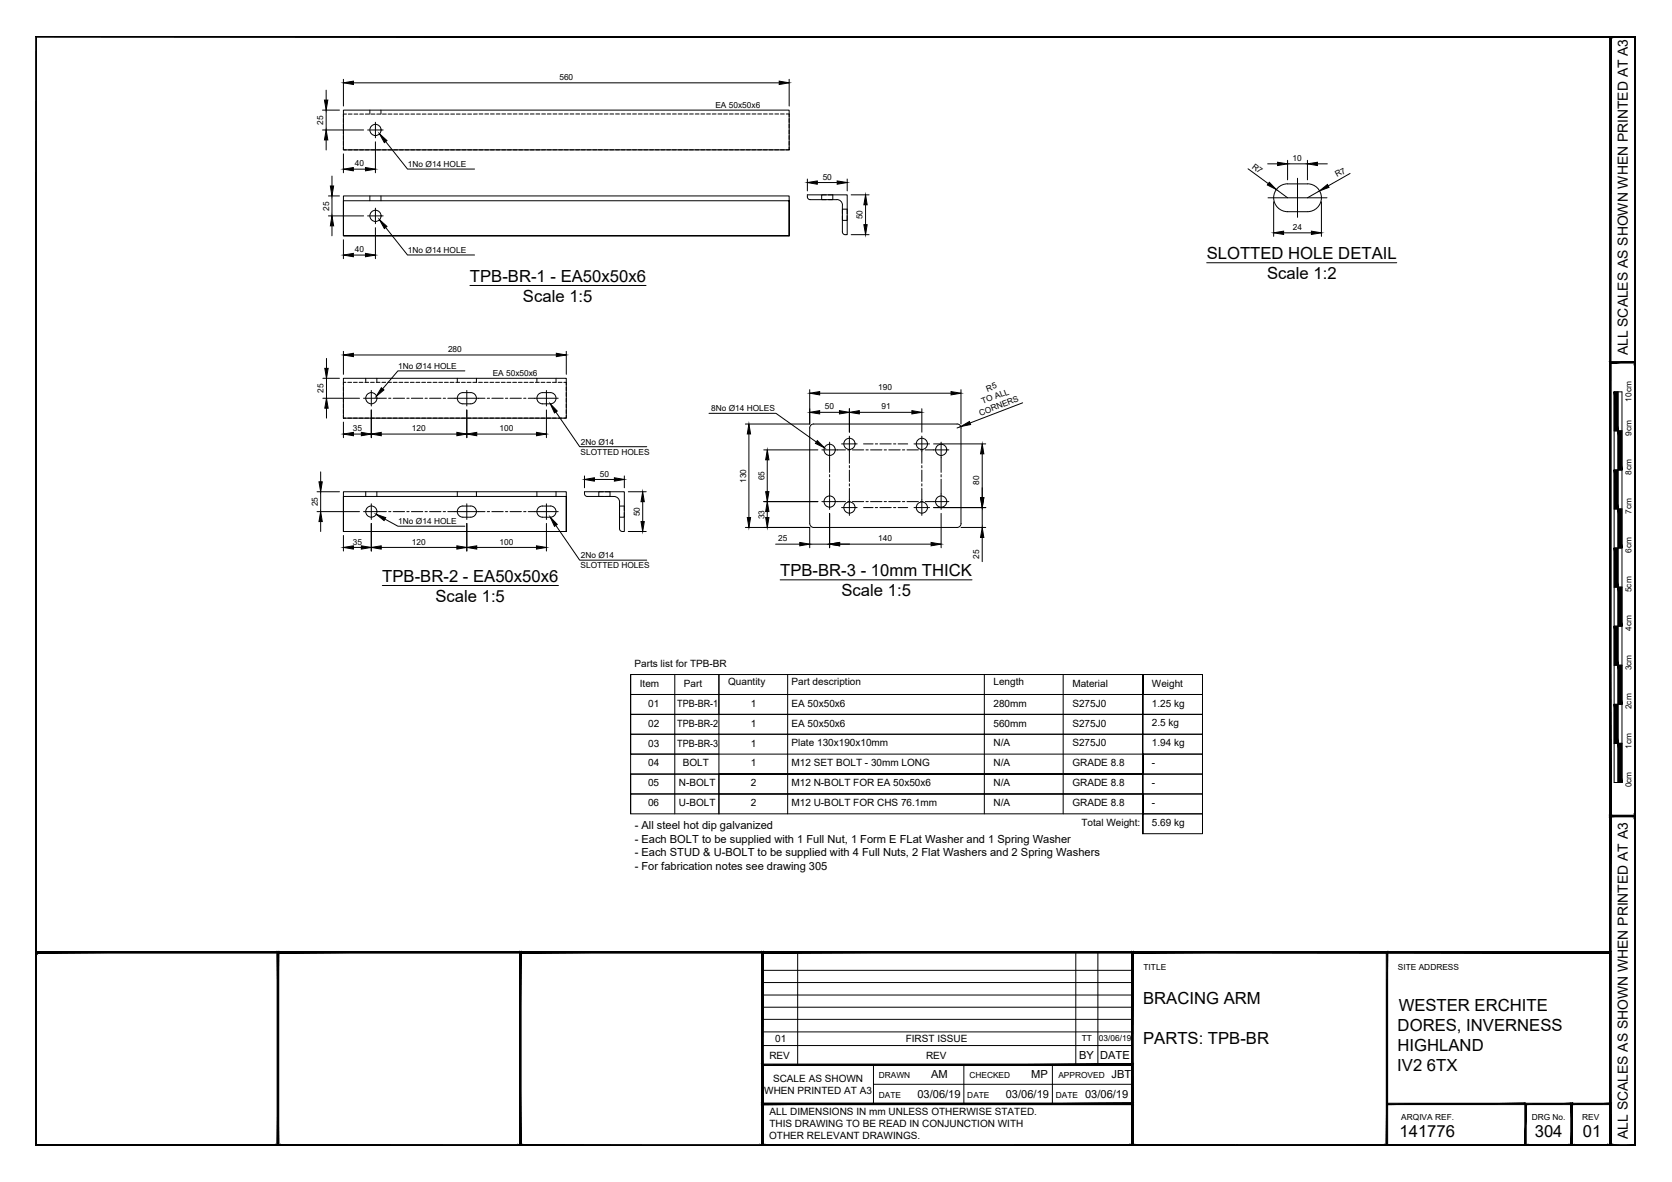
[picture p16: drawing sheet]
<svg xmlns="http://www.w3.org/2000/svg" width="420mm" height="297mm" viewBox="0 0 420 297" stroke-linecap="round" stroke-linejoin="round" font-family="sans-serif">
<defs><g id="words">
<g font-size="4.2">
<text x="303.2" y="65.1">SLOTTED HOLE DETAIL</text>
<text x="118.1" y="70.9">TPB-BR-1 - EA50x50x6</text>
<text x="318.4" y="70.2">Scale 1:2</text>
<text x="131.4" y="75.9">Scale 1:5</text>
<text x="96.1" y="146.2">TPB-BR-2 - EA50x50x6</text>
<text x="196" y="144.8">TPB-BR-3 - 10mm THICK</text>
<text x="211.5" y="149.9">Scale 1:5</text>
<text x="109.4" y="151.3">Scale 1:5</text>
<text x="287.3" y="252.4">BRACING ARM</text>
<text x="351.5" y="253.9">WESTER ERCHITE</text>
<text x="287.3" y="262.4">PARTS: TPB-BR</text>
<text x="351.2" y="259">DORES, INVERNESS</text>
<text x="351.1" y="269.1">IV2 6TX</text>
<text x="351.2" y="264">HIGHLAND</text>
<text x="351.7" y="285.7">141776</text>
<text x="385.7" y="285.7">304</text>
<text x="397.8" y="285.6">01</text>
</g>
<g font-size="3.5">
<text x="409.1" y="89.3" transform="rotate(-90 409.1 89.3)">ALL SCALES AS SHOWN WHEN PRINTED AT A3</text>
<text x="409.1" y="286.2" transform="rotate(-90 409.1 286.2)">ALL SCALES AS SHOWN WHEN PRINTED AT A3</text>
</g>
<g font-size="2.8">
<text x="159.5" y="208.4">- All steel hot dip galvanized</text>
<text x="159.5" y="211.8">- Each BOLT to be supplied with 1 Full Nut, 1 Form E FLat Washer and 1 Spring Washer</text>
<text x="159.5" y="215.1">- Each STUD &amp; U-BOLT to be supplied with 4 Full Nuts, 2 Flat Washers and 2 Spring Washers</text>
<text x="159.5" y="218.5">- For fabrication notes see drawing 305</text>
<text x="271.1" y="266.2">BY</text>
<text x="276.5" y="266.2">DATE</text>
<text x="230.5" y="275.9">03/06/19</text>
<text x="234" y="271">AM</text>
<text x="252.8" y="275.9">03/06/19</text>
<text x="259.1" y="271">MP</text>
<text x="272.7" y="275.9">03/06/19</text>
<text x="279.3" y="271">JBT</text>
</g>
<g font-size="2.5">
<text x="159.4" y="167.6">Parts list for TPB-BR</text>
<text x="160.8" y="172.6">Item</text>
<text x="171.9" y="172.6">Part</text>
<text x="183" y="172.1">Quantity</text>
<text x="198.9" y="172.1">Part description</text>
<text x="249.7" y="172">Length</text>
<text x="269.5" y="172.6">Material</text>
<text x="289.5" y="172.6">Weight</text>
<text x="162.9" y="177.6">01</text>
<text x="170.2" y="177.6">TPB-BR-1</text>
<text x="188.7" y="177.6">1</text>
<text x="198.9" y="177.6">EA 50x50x6</text>
<text x="249.7" y="177.6">280mm</text>
<text x="269.5" y="177.6">S275J0</text>
<text x="289.5" y="177.6">1.25 kg</text>
<text x="162.9" y="182.6">02</text>
<text x="170.2" y="182.6">TPB-BR-2</text>
<text x="188.7" y="182.6">1</text>
<text x="198.9" y="182.6">EA 50x50x6</text>
<text x="249.7" y="182.6">560mm</text>
<text x="269.5" y="182.6">S275J0</text>
<text x="289.5" y="182.6">2.5 kg</text>
<text x="162.9" y="187.6">03</text>
<text x="170.2" y="187.6">TPB-BR-3</text>
<text x="188.7" y="187.6">1</text>
<text x="198.9" y="187.6">Plate 130x190x10mm</text>
<text x="249.7" y="187.6">N/A</text>
<text x="269.5" y="187.6">S275J0</text>
<text x="289.5" y="187.6">1.94 kg</text>
<text x="162.9" y="197.6">05</text>
<text x="162.9" y="192.6">04</text>
<text x="170.6" y="197.6">N-BOLT</text>
<text x="171.6" y="192.6">BOLT</text>
<text x="188.7" y="197.6">2</text>
<text x="188.7" y="192.6">1</text>
<text x="198.9" y="197.4">M12 N-BOLT FOR EA 50x50x6</text>
<text x="198.9" y="192.6">M12 SET BOLT - 30mm LONG</text>
<text x="249.7" y="197.6">N/A</text>
<text x="249.7" y="192.6">N/A</text>
<text x="269.5" y="197.6">GRADE 8.8</text>
<text x="269.5" y="192.6">GRADE 8.8</text>
<text x="289.5" y="192.6">-</text>
<text x="289.5" y="197.6">-</text>
<text x="162.9" y="202.6">06</text>
<text x="170.6" y="202.6">U-BOLT</text>
<text x="188.7" y="202.6">2</text>
<text x="198.9" y="202.5">M12 U-BOLT FOR CHS 76.1mm</text>
<text x="249.7" y="202.6">N/A</text>
<text x="269.5" y="202.6">GRADE 8.8</text>
<text x="289.5" y="202.6">-</text>
<text x="271.8" y="207.6">Total Weight:</text>
<text x="289.5" y="207.6">5.69 kg</text>
<text x="194.8" y="261.9">01</text>
<text x="227.6" y="261.9">FIRST ISSUE</text>
<text x="193.3" y="266.1">REV</text>
<text x="232.7" y="266.1">REV</text>
<text x="192" y="274.9">WHEN PRINTED AT A3</text>
<text x="194.3" y="271.9">SCALE AS SHOWN</text>
<text x="193.4" y="280.2">ALL DIMENSIONS IN mm UNLESS OTHERWISE STATED.</text>
<text x="193.3" y="286.2">OTHER RELEVANT DRAWINGS.</text>
<text x="193.3" y="283.2">THIS DRAWING TO BE READ IN CONJUNCTION WITH</text>
</g>
<g font-size="2.1">
<text x="140.6" y="20.1">560</text>
<text x="179.8" y="27.2">EA 50x50x6</text>
<text x="81.2" y="31.3" transform="rotate(-90 81.2 31.3)">25</text>
<text x="89.2" y="41.8">40</text>
<text x="102.5" y="42">1No Ø14 HOLE</text>
<text x="324.8" y="40.5">10</text>
<text x="206.7" y="45.2">50</text>
<text x="314.5" y="42.2" transform="rotate(36 314.5 42.2)">R7</text>
<text x="336" y="44.6" transform="rotate(-30 336 44.6)">R7</text>
<text x="82.7" y="52.9" transform="rotate(-90 82.7 52.9)">25</text>
<text x="216.8" y="55.1" transform="rotate(-90 216.8 55.1)">50</text>
<text x="324.9" y="57.8">24</text>
<text x="89.2" y="63.4">40</text>
<text x="102.5" y="63.6">1No Ø14 HOLE</text>
<text x="112.6" y="88.5">280</text>
<text x="100.1" y="92.7">1No Ø14 HOLE</text>
<text x="123.8" y="94.5">EA 50x50x6</text>
<text x="81.3" y="98.7" transform="rotate(-90 81.3 98.7)">25</text>
<text x="220.7" y="98.1">190</text>
<text x="247" y="101.6" transform="rotate(-21 247 101.6)">TO ALL</text>
<text x="248.2" y="98.4" transform="rotate(-21 248.2 98.4)">R5</text>
<text x="410" y="101" transform="rotate(-90 410 101)">10cm</text>
<text x="178.7" y="103.4">8No Ø14 HOLES</text>
<text x="207.3" y="102.9">50</text>
<text x="221.5" y="102.9">91</text>
<text x="246.4" y="104.5" transform="rotate(-21 246.4 104.5)">CORNERS</text>
<text x="88.6" y="108.4">35</text>
<text x="103.5" y="108.4">120</text>
<text x="125.5" y="108.4">100</text>
<text x="145.9" y="111.7">2No Ø14</text>
<text x="410" y="109.5" transform="rotate(-90 410 109.5)">9cm</text>
<text x="145.9" y="114.3">SLOTTED HOLES</text>
<text x="150.7" y="119.8">50</text>
<text x="410" y="119.4" transform="rotate(-90 410 119.4)">8cm</text>
<text x="187.5" y="121.4" transform="rotate(-90 187.5 121.4)">130</text>
<text x="192.1" y="120.7" transform="rotate(-90 192.1 120.7)">65</text>
<text x="246.1" y="121.8" transform="rotate(-90 246.1 121.8)">80</text>
<text x="79.8" y="127.2" transform="rotate(-90 79.8 127.2)">25</text>
<text x="100.1" y="131.7">1No Ø14 HOLE</text>
<text x="160.8" y="129.7" transform="rotate(-90 160.8 129.7)">50</text>
<text x="192.1" y="130.5" transform="rotate(-90 192.1 130.5)">33</text>
<text x="410" y="129.2" transform="rotate(-90 410 129.2)">7cm</text>
<text x="88.6" y="136.8">35</text>
<text x="103.5" y="136.8">120</text>
<text x="125.5" y="136.8">100</text>
<text x="195.5" y="136">25</text>
<text x="220.7" y="136">140</text>
<text x="145.9" y="142.8">SLOTTED HOLES</text>
<text x="145.9" y="140.2">2No Ø14</text>
<text x="246.1" y="140.5" transform="rotate(-90 246.1 140.5)">25</text>
<text x="410" y="139" transform="rotate(-90 410 139)">6cm</text>
<text x="410" y="148.8" transform="rotate(-90 410 148.8)">5cm</text>
<text x="410" y="158.5" transform="rotate(-90 410 158.5)">4cm</text>
<text x="410" y="168.5" transform="rotate(-90 410 168.5)">3cm</text>
<text x="410" y="178.2" transform="rotate(-90 410 178.2)">2cm</text>
<text x="410" y="188.2" transform="rotate(-90 410 188.2)">1cm</text>
<text x="410" y="197.9" transform="rotate(-90 410 197.9)">0cm</text>
<text x="287.4" y="243.8">TITLE</text>
<text x="351.3" y="243.8">SITE ADDRESS</text>
<text x="271.8" y="261.7">TT</text>
<text x="276.2" y="261.7">03/06/19</text>
<text x="220.8" y="271">DRAWN</text>
<text x="220.9" y="275.9">DATE</text>
<text x="243.1" y="275.9">DATE</text>
<text x="243.6" y="271">CHECKED</text>
<text x="265.3" y="275.9">DATE</text>
<text x="266" y="271">APPROVED</text>
<text x="352.1" y="281.5">ARQIVA REF.</text>
<text x="384.9" y="281.5">DRG No.</text>
<text x="397.6" y="281.5">REV</text>
</g>
</g></defs>
<!-- layer: TEXT AND DIMENSIONS -->
<g fill="none" stroke="#000" stroke-width=".25">
<path d="M86.3 19.9v6.8M198.3 19.9v6.8M81 32.7h10.4M81 27.7h4.3M82 22.7v2.5M82 27.7v5M82 35.2v2.5M86.3 38.7v4.7M88.8 20.8h107M92.4 32.7h3.9M94.3 30.7v3.9M94.3 35.6v7.8"/>
<path d="M96.9 35.6l5.5 6.9h16.9M82.5 54.3h8.9M82.5 49.2h2.8M83.4 44.2v2.5M83.4 49.2v5.1M83.4 56.8v2.5M88.8 42.5h3M92.4 54.3h3.9M94.3 52.3v3.9M94.3 57.2v7.8M96.9 57.2l5.5 6.9h16.9M202.9 45v3"/>
<path d="M205.4 45.9h5M212.9 45v3M213.9 59h4.5M213.9 49h4.5M217.5 51.5v5M313.6 42.4l5.1 3.8M318.6 41.2h2.5M318.6 49.7h14.9M320.1 50.7v8.7M320.7 47.6l2.9 2.1M322.6 58.5h6.9M323.6 40.3v4.9"/>
<path d="M323.6 41.2h4.9M326.1 44.8v9.8M328.5 40.3v4.9M331 41.2h2.5M331.6 48l-3.1 1.7M332.1 50.7v8.7M339.3 43.6l-5.5 3.1M86.3 60.2v4.8M88.8 64.1h3M118.1 71.7h44.2M303.2 66h47.8M81.1 95.1h4.2"/>
<path d="M82 90.1v2.5M82 95.1v5M86.3 88.3v5.8M88.8 89.2h51M93.3 98.1v3.9M116.8 93.2h-16.8l-3.8 4.5M117.3 98.1v3.9M137.3 98.1v3.9M142.3 88.3v5.8M203.5 97.9v8.7h-16.2M206 98.8h33M241.5 97.9v8.7"/>
<path d="M80.6 118.6v2.5M81.1 100.1h9.2M82 102.6v2.5M86.3 106.1v3.9M88.8 109.1h2M91.4 100.1h3.9M93.3 103v7M95.8 109.1h19M114.3 100.1h6M117.3 103v7M119.8 109.1h15M134.3 100.1h6"/>
<path d="M137.3 103v7M139.7 103.5l6 8.8h16.8M146.9 119.6v3M156.9 119.6v3M178.2 103.9h16.8l10.1 7.2M188.2 109.1v21M191.9 113.1h13.6M192.8 115.6v8M206 103.6h4.9M206.5 113.1h3.9M208.5 111.1v3.9M211.5 111.6h3.9"/>
<path d="M213.4 102.7v5.9M213.4 109.6v3.9M215.9 103.6h13.3M229.7 111.6h3.9M231.6 102.7v5.9M231.6 109.6v3.9M234.5 113.1h3.9M234.6 111.6h13.1M236.5 111.1v3.9M241.4 107.2l-.9 .4M246.8 114.1v11M257 101.2l-13.2 5.1"/>
<path d="M79.7 128.6h10.6M79.7 123.6h5.6M80.6 123.6v5M80.6 131.1v2.5M86.3 134.6v3.9M88.8 137.6h2M91.4 128.6h3.9M93.3 126.6v3.9M93.3 131.5v7M95.8 137.6h19M96.7 130.5l3.3 1.7h16.8M114.3 128.6h6"/>
<path d="M117.3 126.6v3.9M117.3 131.5v7M119.8 137.6h15M134.3 128.6h6M137.3 126.6v3.9M137.3 131.5v7M139.7 132l6 8.8h16.8M149.4 120.5h5M157.9 123.6h4.5M157.9 133.6h4.5M161.5 126.1v5M187.3 132.6h16.2v5.1"/>
<path d="M191.9 126.1h13.6M192.8 128.6v1.5M194.9 136.7h6.1M203.5 136.7h5M206.5 126.1h3.9M208.5 124.1v3.9M208.5 129v8.7M211 136.7h23M211.5 127.6h3.9M213.4 125.6v3.9M229.7 127.6h3.9M231.6 125.6v3.9"/>
<path d="M234.5 126.1h3.9M234.6 127.6h13.1M236.5 124.1v3.9M236.5 129v8.7M241.5 132.6h6.2M246.8 127.6v5M246.8 135.1v6M96.1 147.1h44.2M196 145.7h48.3M158.5 174.5h128.7h-106.5v5h-22.2zM158.5 169.5v20M169.6 169.5v35"/>
<path d="M180.7 179.5v5h-22.2v-5h128.7M180.7 179.5h106.5M197.9 169.5v35M247.4 169.5v35M267.2 169.5v35M287.2 174.5v5v-5M287.2 174.5h15v5h-15zM287.2 179.5h15v5h-15zM287.2 169.5h-106.5v5h-22.2v-5h22.2v10M287.2 169.5v5h15v-5h-15v5M287.2 169.5v15M158.5 194.5v10"/>
<path d="M180.7 199.5h106.5v5M180.7 194.5h106.5v5M180.7 194.5v10M287.2 194.5h-106.5h106.5M287.2 199.5h-128.7v5h128.7M287.2 184.5h-128.7v5h22.2M287.2 194.5h-128.7v5h128.7M287.2 189.5h-128.7v5h22.2M287.2 184.5v5h15v-5h-15v5M287.2 189.5v5h15v-5h-15v5M287.2 194.5v5h15v-5h-15v5M287.2 199.5v5h15v-5h-15v5"/>
<path d="M287.2 184.5h-106.5v10M287.2 204.5h15v5h-15z"/>
</g>
<!-- layer: PROPOSED OTHER USER 1 -->
<g fill="none" stroke="#000" stroke-width=".25">
<path d="M86.3 27.7h112v10h-112zM86.3 49.2h112v10.1v-8.9h-112v8.9h112h-112zM202.9 49.5a.71 .71 0 0 0 .7 .7h6.7M202.9 49.5v-.5h10v10a.89 .89 0 0 1-1.2-.7v-6.7a1.41 1.41 0 0 0-1.4-1.4M323.6 46.2h4.9M323.6 46.2a3.5 3.5 0 0 0-3.5 3.5 3.5 3.5 0 0 0 3.5 3.5h4.9a3.5 3.5 0 0 0 3.6-3.5 3.5 3.5 0 0 0-3.5-3.5M86.3 95.1h56v10h-56zM116.3 98.7h2a1.41 1.41 0 0 1 1.4 1.4 1.41 1.41 0 0 1-1.4 1.4h-2M116.3 98.7a1.41 1.41 0 0 0-1.4 1.4 1.41 1.41 0 0 0 1.4 1.4M138.3 98.7h-2a1.41 1.41 0 0 0-1.4 1.4 1.41 1.41 0 0 0 1.4 1.4h2M138.3 98.7a1.41 1.41 0 0 1 1.4 1.4 1.41 1.41 0 0 1-1.4 1.4M203.8 106.8l.7-.3h36a.97 .97 0 0 1 1 1.1v23.9a1.01 1.01 0 0 1-1 1.1h-36a1.01 1.01 0 0 1-1-1v-24.1z"/>
<path d="M86.3 123.6h56v10h-56h56v-8.8h-56v8.8zM116.3 127.2h2a1.41 1.41 0 0 1 1.4 1.4 1.41 1.41 0 0 1-1.4 1.4h-2M116.3 127.2a1.41 1.41 0 0 0-1.4 1.4 1.41 1.41 0 0 0 1.4 1.4M138.3 127.2h-2a1.41 1.41 0 0 0-1.4 1.4 1.41 1.41 0 0 0 1.4 1.4h2M138.3 127.2a1.41 1.41 0 0 1 1.4 1.4 1.41 1.41 0 0 1-1.4 1.4M155.7 126.2a1.41 1.41 0 0 0-1.4-1.4h-6.7a.84 .84 0 0 1-.7-1.2h10v10a.88 .88 0 0 1-1.2-.7v-6.7"/>
<circle cx="94.4" cy="32.7" r="1.41"/>
<circle cx="94.4" cy="54.2" r="1.41"/>
<circle cx="93.3" cy="100.1" r="1.41"/>
<circle cx="208.5" cy="113" r="1.41"/>
<circle cx="213.5" cy="111.5" r="1.41"/>
<circle cx="231.7" cy="111.5" r="1.41"/>
<circle cx="236.5" cy="113" r="1.41"/>
<circle cx="93.3" cy="128.6" r="1.41"/>
<circle cx="208.5" cy="126" r="1.41"/>
<circle cx="213.5" cy="127.5" r="1.41"/>
<circle cx="231.7" cy="127.5" r="1.41"/>
<circle cx="236.5" cy="126" r="1.41"/>
</g>
<!-- layer: TEXT AND DIMENSIONS -->
<g fill="#000" stroke="#000" stroke-width=".25">
<path d="M82 32.7l.4 2.5h-.9zM81.5 25.2h.9l-.4 2.5zM86.3 20.8l2.5-.4v.8zM95.4 33.6l1.8 1.7-.6 .5zM195.8 20.4l2.5 .4-2.5 .4zM83.4 54.3l.4 2.5h-.8zM83 46.7h.8l-.4 2.5zM86.3 42.5l2.5-.4v.8zM91.8 42.1l2.5 .4-2.5 .4zM95.4 55.2l1.8 1.7-.6 .5zM202.9 45.9l2.5-.4v.8zM210.4 45.5l2.5 .4-2.5 .4z"/>
<path d="M217.1 56.5h.8l-.4 2.5zM217.5 49l.4 2.5h-.8zM319 45.8l1.7 1.8-2.2-1.1zM321.1 40.8l2.5 .4-2.5 .4zM320.1 58.5l2.5-.4v.8zM329.5 58.1l2.6 .4-2.6 .4zM328.5 41.2l2.5-.4v.8zM331.6 48l2-1.6 .4 .7zM86.3 64.1l2.5-.4v.8zM91.8 63.7l2.5 .4-2.5 .4zM81.6 92.6h.9l-.5 2.5zM86.3 89.2l2.5-.4v.8z"/>
<path d="M95.8 97.4l.7 .6-2 1.6zM139.8 88.8l2.5 .4-2.5 .4zM203.5 98.8l2.5-.4v.8zM239 98.4l2.5 .4-2.5 .4zM82 100.1l.5 2.5h-.9zM86.3 109.1l2.5-.4v.8zM90.8 108.7l2.5 .4-2.5 .4zM93.3 109.1l2.5-.4v.8zM114.8 108.7l2.5 .4-2.5 .4zM117.3 109.1l2.5-.4v.8zM134.8 108.7l2.5 .4-2.5 .4zM138.3 101.5l1.7 1.8-.7 .5z"/>
<path d="M188.2 106.6l.4 2.5h-.8zM192.8 113.1l.4 2.5h-.8zM205.4 110.7l1.8 1.8-2.3-1.1zM203.5 103.6l2.5-.4v.8zM210.9 103.2l2.5 .4-2.5 .4zM213.4 103.6l2.5-.4v.8zM229.2 103.2l2.4 .4-2.4 .4zM241.4 107.2l2.2-1.3 .3 .8zM246.8 111.6l.4 2.5h-.8zM80.6 128.6l.4 2.5h-.8zM80.2 121.1h.8l-.4 2.5zM86.3 137.6l2.5-.4v.8z"/>
<path d="M90.8 137.2l2.5 .4-2.5 .4zM93.3 137.6l2.5-.4v.8zM94.5 129.3l2.4 .8-.4 .7zM114.8 137.2l2.5 .4-2.5 .4zM117.3 137.6l2.5-.4v.8zM134.8 137.2l2.5 .4-2.5 .4zM138.3 130l1.7 1.8-.7 .5zM146.9 120.5l2.5-.4v.8zM154.4 120.1l2.5 .4-2.5 .4zM161.1 131.1h.8l-.4 2.5zM161.5 123.6l.4 2.5h-.8zM187.8 130.1h.8l-.4 2.5z"/>
<path d="M192.8 126.1l.4 2.5h-.8zM192.4 130.1h.8l-.4 2.5zM192.4 123.6h.8l-.4 2.5zM201 136.3l2.5 .4-2.5 .5zM208.5 136.7l2.5-.4v.9zM234 136.3l2.5 .4-2.5 .5zM246.4 125.1h.8l-.4 2.5zM246.8 132.6l.4 2.5h-.8z"/>
</g>
<!-- layer: PROPOSED OTHER USER 1 - HIDDEN -->
<g fill="none" stroke="#000" stroke-width=".25">
<path d="M86.3 37v.7h.7M86.3 29.8v1M86.3 31.2v1M86.3 32.7v.9M86.3 34.1v1M86.3 35.5v1M87.1 28.7h-.8v.6M87.5 28.7h1M87.5 37.7h1M88.9 37.7h1M89 28.7h.9M90.4 37.7h.9"/>
<path d="M90.4 28.7h1M91.8 37.7h1M91.8 28.7h1M92.9 27.7v1M93.2 37.7h1M93.3 28.7h.9M94.7 37.7h.9M94.7 28.7h.9M95.7 27.7v1M96.1 37.7h.9M96.1 28.7h1M97.5 28.7h1"/>
<path d="M97.5 37.7h1M99 37.7h.9M99 28.7h.9M100.4 28.7h.9M100.4 37.7h.9M101.8 37.7h1M101.8 28.7h1M103.3 28.7h.9M103.3 37.7h.9M104.7 37.7h.9M104.7 28.7h.9M106.1 28.7h1"/>
<path d="M106.1 37.7h1M107.5 37.7h1M107.5 28.7h1M109 28.7h.9M109 37.7h.9M110.4 37.7h.9M110.4 28.7h1M111.8 28.7h1M111.8 37.7h1M113.2 37.7h1M113.3 28.7h.9M114.7 28.7h.9"/>
<path d="M114.7 37.7h.9M116.1 37.7h1M116.1 28.7h1M117.5 28.7h1M117.5 37.7h1M119 37.7h.9M119.9 28.6l-.9 .1M120.4 28.6h.9M120.4 37.7h.9M121.8 37.7h1M121.8 28.6h1M123.3 28.6h.9"/>
<path d="M123.3 37.7h.9M124.7 37.7h.9M124.7 28.6h.9M126.1 28.6h1M126.1 37.7h1M127.5 37.7h1M127.6 28.6h.9M129 28.6h.9M129 37.7h.9M130.4 37.7h.9M130.4 28.6h1M131.8 28.6h1"/>
<path d="M131.8 37.7h1M133.2 37.7h1M133.3 28.6h.9M134.7 28.6h.9M134.7 37.7h.9M136.1 28.6h1M137.1 37.6l-1 .1M137.5 28.6h1M137.5 37.6h1M139 37.6h.9M139 28.6h.9M140.4 28.6h1"/>
<path d="M140.4 37.6h1M141.8 37.6h1M141.8 28.6h1M143.3 28.6h.9M143.3 37.6h.9M144.7 37.6h.9M144.7 28.6h.9M146.1 28.6h1M146.1 37.6h1M147.5 37.6h1M147.6 28.6h.9M149 28.6h.9"/>
<path d="M149 37.6h.9M150.4 37.6h.9M150.4 28.6h1M151.8 28.6h1M151.8 37.6h1M153.2 37.6h1M153.3 28.6h.9M154.7 28.6h.9M154.7 37.6h.9M156.1 37.6h1M156.1 28.6h1M157.5 28.6h1"/>
<path d="M157.5 37.6h1M159 37.6h.9M159 28.6h.9M160.4 28.6h1M160.4 37.6h1M161.8 37.6h1M161.8 28.6h1M163.3 37.6h.9M163.3 28.6h.9M164.7 37.6h.9M164.7 28.6h1M166.1 37.6h1"/>
<path d="M166.1 28.6h1M167.5 37.6h1M167.6 28.6h.9M169 37.6h.9M169 28.6h.9M170.4 28.6h1M170.4 37.6h1M171.8 37.6h1M171.9 28.6h.9M173.3 28.6h.9M173.3 37.6h.9M174.7 37.6h.9"/>
<path d="M174.7 28.6h1M176.1 28.6h1M176.1 37.6h1M177.5 37.6h1M177.6 28.6h.9M179 28.6h.9M179 37.6h.9M180.4 37.6h1M180.4 28.6h1M181.8 28.6h1M181.8 37.6h1M183.3 37.6h.9"/>
<path d="M183.3 28.6h.9M184.7 28.6h1M184.7 37.6h1M186.1 37.6h1M186.1 28.6h1M187.6 28.6h.9M187.6 37.6h.9M189 37.6h.9M189 28.6h.9M190.4 28.6h1M190.4 37.6h1M191.8 37.6h1"/>
<path d="M191.9 28.6h.9M193.3 28.6h.9M193.3 37.6h.9M194.7 37.6h.9M194.7 28.6h1M196.1 28.6h1M196.1 37.6h1M197.6 28.6h.7v.7M198.3 36.9v.7h-.8M198.3 29.8v1M198.3 31.2v1M198.3 32.7v.9"/>
<path d="M198.3 34.1v.9M198.3 35.5v1M92.9 49.2v1.2M95.7 49.2v1.2M207.6 49h-1.1v1.2h1.1M208.1 49h1.2v1.2h-1.2M211.7 54.2v1.2h1.2v-1.2M211.7 53.7v-1.1h1.2v1.1M86.3 97.2v1M86.3 98.7v.9M86.9 96.1h-.6v.7M87.4 96.1h.9"/>
<path d="M88.8 96.1h1M90.3 96.1h.9M91.7 96.1h.9M91.9 95.1v1M93.1 96.1h1M94.6 96.1h.9M94.7 95.1v1M96 96.1h.9M97.4 96.1h1M98.8 96.1h1M100.3 96.1h.9M101.7 96.1h.9"/>
<path d="M103.1 96.1h1M104.5 96.1h1M106 96.1h.9M107.4 96.1h1M108.8 96.1h1M110.3 96.1h.9M111.7 96.1h.9M113.1 96.1h1M114.6 96.1h.9M114.9 95.1v1M116 96.1h.9M117.4 96.1h1"/>
<path d="M118.8 96.1h1M119.7 95.1v1M120.3 96.1h.9M121.7 96.1h.9M123.1 96.1h1M124.5 96.1h1M126 96.1h.9M127.4 96.1h1M128.8 96.1h1M130.3 96.1h.9M131.7 96.1h1M133.1 96.1h1"/>
<path d="M134.6 96.1h.9M134.9 95.1v1M136 96.1h.9M137.4 96.1h1M138.8 96.1h1M139.7 95.1v1M140.3 96.1h.9M141.7 96.1h.6v.7M142.3 97.2v1M142.3 98.7v.9M86.3 104.4v.7h.6M86.3 100.1v1"/>
<path d="M86.3 101.5v1M86.3 103v.9M87.4 105.1h.9M88.8 105.1h1M90.3 105.1h.9M91.7 105.1h.9M93.1 105.1h1M94.6 105.1h.9M95.3 100.1h1.8M96 105.1h.9M97.4 105.1h1M97.7 100.1h.5"/>
<path d="M98.8 100.1h2.9M98.8 105.1h1M100.3 105.1h.9M101.7 105.1h.9M102.2 100.1h.6M103.1 105.1h1M103.4 100.1h2.8M104.5 105.1h1M106 105.1h.9M106.8 100.1h.6M107.4 105.1h1M107.9 100.1h2.9"/>
<path d="M108.8 105.1h1M110.3 105.1h.9M111.4 100.1h.6M111.7 105.1h.9M112.5 100.1h1.8M113.1 105.1h1M114.6 105.1h.9M116 105.1h.9M117.4 105.1h1M118.8 105.1h1M120.3 105.1h.9M120.3 100.1h1.6"/>
<path d="M121.7 105.1h.9M122.4 100.1h.6M123.1 105.1h1M123.6 100.1h2.8M124.5 105.1h1M126 105.1h.9M127 100.1h.6M127.4 105.1h1M128.2 100.1h2.8M128.8 105.1h1M130.3 105.1h.9M131.6 100.1h.6"/>
<path d="M131.7 105.1h1M132.7 100.1h1.6M133.1 105.1h1M134.6 105.1h.9M136 105.1h.9M137.4 105.1h1M138.8 105.1h1M140.3 105.1h.9M142.3 104.4v.7h-.6M142.3 100.1v1M142.3 101.5v1M142.3 103v.9"/>
<path d="M208.5 115v3.7M208.5 119.3v.6M210.4 113.1h2.1M213 113.1h.6M213.4 113.5v2.9M213.4 117v.6M213.4 118.1v2.9M214.2 113.1h2.8M217 111.6h2.4M217.6 113.1h.6M218.8 113.1h2.8M220 111.6h.5"/>
<path d="M221.1 111.6h2.9M222.2 113.1h.6M223.3 113.1h2.9M224.5 111.6h.6M225.7 111.6h2.4M226.8 113.1h.6M227.9 113.1h2.9M231.4 113.1h.5M231.6 113.5v2.9M231.6 117v.6M231.6 118.1v2.9M232.5 113.1h2"/>
<path d="M236.5 115v3.7M236.5 119.3v.6M91.9 123.6v1.2M94.7 123.6v1.2M95.3 128.6h1.8M97.7 128.6h.5M98.8 128.6h2.9M102.2 128.6h.6M103.4 128.6h2.8M106.8 128.6h.6M107.9 128.6h2.9M111.4 128.6h.6"/>
<path d="M112.5 128.6h1.8M114.9 123.6v1.2M119.7 123.6v1.2M120.3 128.6h1.6M122.4 128.6h.6M123.6 128.6h2.8M127 128.6h.6M128.2 128.6h2.8M131.6 128.6h.6M132.7 128.6h1.6M134.9 123.6v1.2M139.7 123.6v1.2"/>
<path d="M151.6 123.6h-1.1v1.2h1.1M152.1 123.6h1.2v1.2h-1.2M155.7 128.8v1.2h1.2v-1.2M155.7 128.3v-1.1h1.2v1.1M208.5 120.4v3.7M210.4 126.1h2.1M213 126.1h.6M213.4 121.6v.5M213.4 122.7v2.9M214.2 126.1h2.8M217 127.6h2.4M217.6 126.1h.6"/>
<path d="M218.8 126.1h2.8M220 127.6h.5M221.1 127.6h2.9M222.2 126.1h.6M223.3 126.1h2.9M224.5 127.6h.6M225.7 127.6h2.4M226.8 126.1h.6M227.9 126.1h2.9M231.4 126.1h.5M231.6 121.6v.5M231.6 122.7v2.9"/>
<path d="M232.5 126.1h2M236.5 120.4v3.7"/>
</g>
<!-- layer: 0 -->
<g fill="none" stroke="#000" stroke-width=".25">
<path d="M405.6 98.5h2v98.1h-2zM406.6 98.5v98.1M405.6 118.1h2M405.6 108.3h2M405.6 137.7h2M405.6 127.9h2M405.6 157.4h2M405.6 147.6h2M405.6 177h2M405.6 167.2h2M405.6 186.8h2M200.4 239.3v28.3"/>
<path d="M270.3 239.3v28.3M275.9 239.3v28.3M191.6 250h93M191.6 246.9h93M191.6 243.8h93M191.6 256.2h93M191.6 253.1h93M191.6 259.3h93M191.6 262.7h93M219.5 267.6v9.8M219.5 272.5h65.1M242.2 267.6v9.8"/>
<path d="M264.5 267.6v9.8"/>
</g>
<g fill="#000" stroke="#000" stroke-width=".25">
<path d="M9 9.2l.2 .1h401.6zM9 9.2h402l-.2 .1z"/>
<path d="M404.5 9.2l.3 .1zM404.5 9.2l.3 .1-.3 278.6zM404.8 9.3l-.3 278.6 .3-.1zM404.5 287.9l.3-.1z"/>
<path d="M404.6 9.2l.2 .1h6zM404.6 9.2h6.4l-.2 .1z"/>
<path d="M410.8 9.3v278.5l.2-278.6zM411 9.2v278.7l-.2-.1z"/>
<path d="M410.8 9.3v278.5l.2-278.6zM411 9.2v278.7l-.2-.1z"/>
<path d="M404.5 90.9l.3 .3 6.2-.3zM404.8 91.2l6.2-.3-.2 .3zM411 90.9l-.2 .3z"/>
<path d="M404.5 90.9l.3 114v-113.7zM404.5 90.9l.3 114-.3 .3z"/>
<path d="M405.6 98.5l1 9.8v-9.8zM405.6 98.5l1 9.8h-1z"/>
<path d="M411 91l-.2 .2 .2 113.9zM410.8 91.2l.2 113.9-.2-.2zM410.8 204.9l.2 .3zM404.8 204.9h6l.2 .3zM404.8 204.9l-.3 .3h6.5z"/>
<path d="M405.6 118.1l1 9.8v-9.8zM405.6 118.1l1 9.8h-1z"/>
<path d="M406.6 108.3l1 9.8v-9.8zM406.6 108.3l1 9.8h-1z"/>
<path d="M405.6 137.7l1 9.8v-9.8zM405.6 137.7l1 9.8h-1z"/>
<path d="M406.6 127.9l1 9.8v-9.8zM406.6 127.9l1 9.8h-1z"/>
<path d="M405.6 157.4l1 9.8v-9.8zM405.6 157.4l1 9.8h-1z"/>
<path d="M406.6 147.5l1 9.9v-9.9zM406.6 147.5l1 9.9h-1z"/>
<path d="M405.6 177l1 9.8v-9.8zM405.6 177l1 9.8h-1z"/>
<path d="M406.6 167.2l1 9.8v-9.8zM406.6 167.2l1 9.8h-1z"/>
<path d="M406.6 186.8l1 9.8v-9.8zM406.6 186.8l1 9.8h-1z"/>
<path d="M404.5 204.9l.3 .3 6.2-.3zM404.8 205.2l6.2-.3-.2 .3zM411 204.9l-.2 .3z"/>
<path d="M411 205l-.2 .2 .2 82.7zM410.8 205.2l.2 82.7-.2-.1zM410.8 287.8l.2 .1z"/>
<path d="M9 239.1l.2 .4zM9 239.1l395.5 .4h-395.3zM9 239.1l395.5 .4 .3-.4z"/>
<path d="M9.2 239.5h60.5l.3-.4zM9 239.1h61l-60.8 .4zM9 239.1l.2 .4z"/>
<path d="M70 239.5h60.6l.3-.4zM69.7 239.1h61.2l-60.9 .4zM69.7 239.1l.3 48.7v-48.3zM69.7 239.1l.3 48.7-.3 .1zM69.7 287.9l.3-.1z"/>
<path d="M130.9 239.5h60.5l.4-.4zM130.6 239.1h61.2l-60.9 .4zM130.6 239.1l.3 48.7v-48.3zM130.6 239.1l.3 48.7-.3 .1zM130.6 287.9l.3-.1z"/>
<path d="M191.8 239.5h92.6l.3-.4zM191.4 239.1h93.3l-92.9 .4zM191.4 239.1l.4 48.7v-48.3zM191.4 239.1l.4 48.7-.4 .1zM191.4 287.9l.4-.1z"/>
<path d="M284.7 239.5h63.7l.3-.4zM284.4 239.1h64.3l-64 .4zM284.4 239.1l.3 48.7v-48.3zM284.4 239.1l.3 48.7-.3 .1zM284.4 287.9l.3-.1z"/>
<path d="M404.8 239.1l-.3 .4 .3 48.4zM404.5 239.5l.3 48.4-.3-.1zM404.5 287.8l.3 .1z"/>
<path d="M191.4 277.2l.4 .4 92.9-.4zM191.8 277.6l92.9-.4-.3 .4zM284.7 277.2l-.3 .4 .3 10.3zM284.4 277.6l.3 10.3-.3-.1zM284.4 287.8l.3 .1z"/>
<path d="M191.4 277.6h93.3l-.3-.4zM191.4 277.6l.4-.4h92.6zM191.4 267.4v10.2l.4-.4zM191.4 267.4l.4 .4v9.4zM191.4 267.4l.4 .4 92.9-.4zM191.8 267.8l92.9-.4-.3 .4zM284.7 267.4l-.3 .4 .3 9.8zM284.4 267.8l.3 9.8-.3-.4z"/>
<path d="M383.2 277.2l.3 .4 11.6-.4zM383.5 277.6l11.6-.4-.3 .4zM394.8 277.6l.3 10.3v-10.7zM394.8 277.6l.3 10.3-.3-.1zM394.8 287.8l.3 .1z"/>
<path d="M348.5 277.6h34.8v-.4zM348.5 277.2h34.8l-34.8 .4z"/>
<path d="M394.8 277.2l.3 .4 9.7-.4zM395.1 277.6l9.7-.4-.3 .4zM404.8 277.2l-.3 .4 .3 10.3zM404.5 277.6l.3 10.3-.3-.1zM404.5 287.8l.3 .1z"/>
<path d="M9.2 9.3l-.2 278.6 .2-.1zM9 9.2l.2 .1-.2 278.6z"/>
<path d="M9.2 239.5l-.2 48.4 .2-.1zM9 239.3l.2 .2-.2 48.4z"/>
<path d="M9.2 287.8l60.6 .1-.1-.1zM9 287.9l.2-.1 60.6 .1z"/>
<path d="M69.7 287.8l.3 .1zM70 239.1v48.8l-.3-.1zM70 239.1l-.3 .4v48.3z"/>
<path d="M70 287.8l60.7 .1-.1-.1zM70 287.8l60.7 .1h-60.9z"/>
<path d="M130.6 287.8l.3 .1zM130.9 239.1v48.8l-.3-.1zM130.9 239.1l-.3 .4v48.3z"/>
<path d="M130.9 287.8l60.7 .1-.2-.1zM130.9 287.8l60.7 .1h-60.9z"/>
<path d="M191.4 287.8l.4 .1zM191.8 239.1v48.8l-.4-.1zM191.4 239.5v48.3l.4-48.7z"/>
<path d="M191.8 287.8l92.8 .1-.2-.1zM191.8 287.8l92.8 .1h-93z"/>
<path d="M284.4 287.8l.3 .1zM284.7 239.1v48.8l-.3-.1zM284.7 239.1l-.3 .4v48.3z"/>
<path d="M191.6 287.9h93l-.2-.1zM191.6 287.9l.2-.1h92.6zM191.4 287.9l.4-.1zM191.8 277.6v10.2l-.4 .1zM191.4 277.2v10.7l.4-10.3z"/>
<path d="M284.7 287.8l63.8 .1-.1-.1zM284.6 287.9l.1-.1 63.8 .1z"/>
<path d="M348.4 287.8l.3 .1zM348.7 239.1v48.8l-.3-.1zM348.7 239.1l-.3 .4v48.3z"/>
<path d="M383.3 287.9h11.7l-.2-.1zM383.3 287.9l.2-.1h11.3zM383.2 287.9l.3-.1zM383.5 277.6v10.2l-.3 .1zM383.2 277.2v10.7l.3-10.3z"/>
<path d="M9 287.9h395.6l-.1-.1zM9 287.9l.2-.1h395.3zM9 239.3v48.6l.2-.1zM9 239.3l.2 .2v48.3z"/>
<path d="M395 287.9h9.6l-.1-.1zM395 287.9l.1-.1h9.4zM394.8 287.9l.3-.1zM395.1 277.6v10.2l-.3 .1zM394.8 277.2v10.7l.3-10.3z"/>
<path d="M9.2 287.8l401.8 .1-.2-.1zM9 287.9l.2-.1 401.8 .1z"/>
<path d="M404.8 287.8l6.2 .1-.2-.1zM404.6 287.9l.2-.1 6.2 .1z"/>
<path d="M404.6 287.9h6.4l-.2-.1zM404.6 287.9l.2-.1h6zM404.5 287.9l.3-.1zM404.8 205.2v82.6l-.3 .1zM404.5 204.9v83l.3-82.7z"/>
</g>
<use href="#words"/>
</svg>
